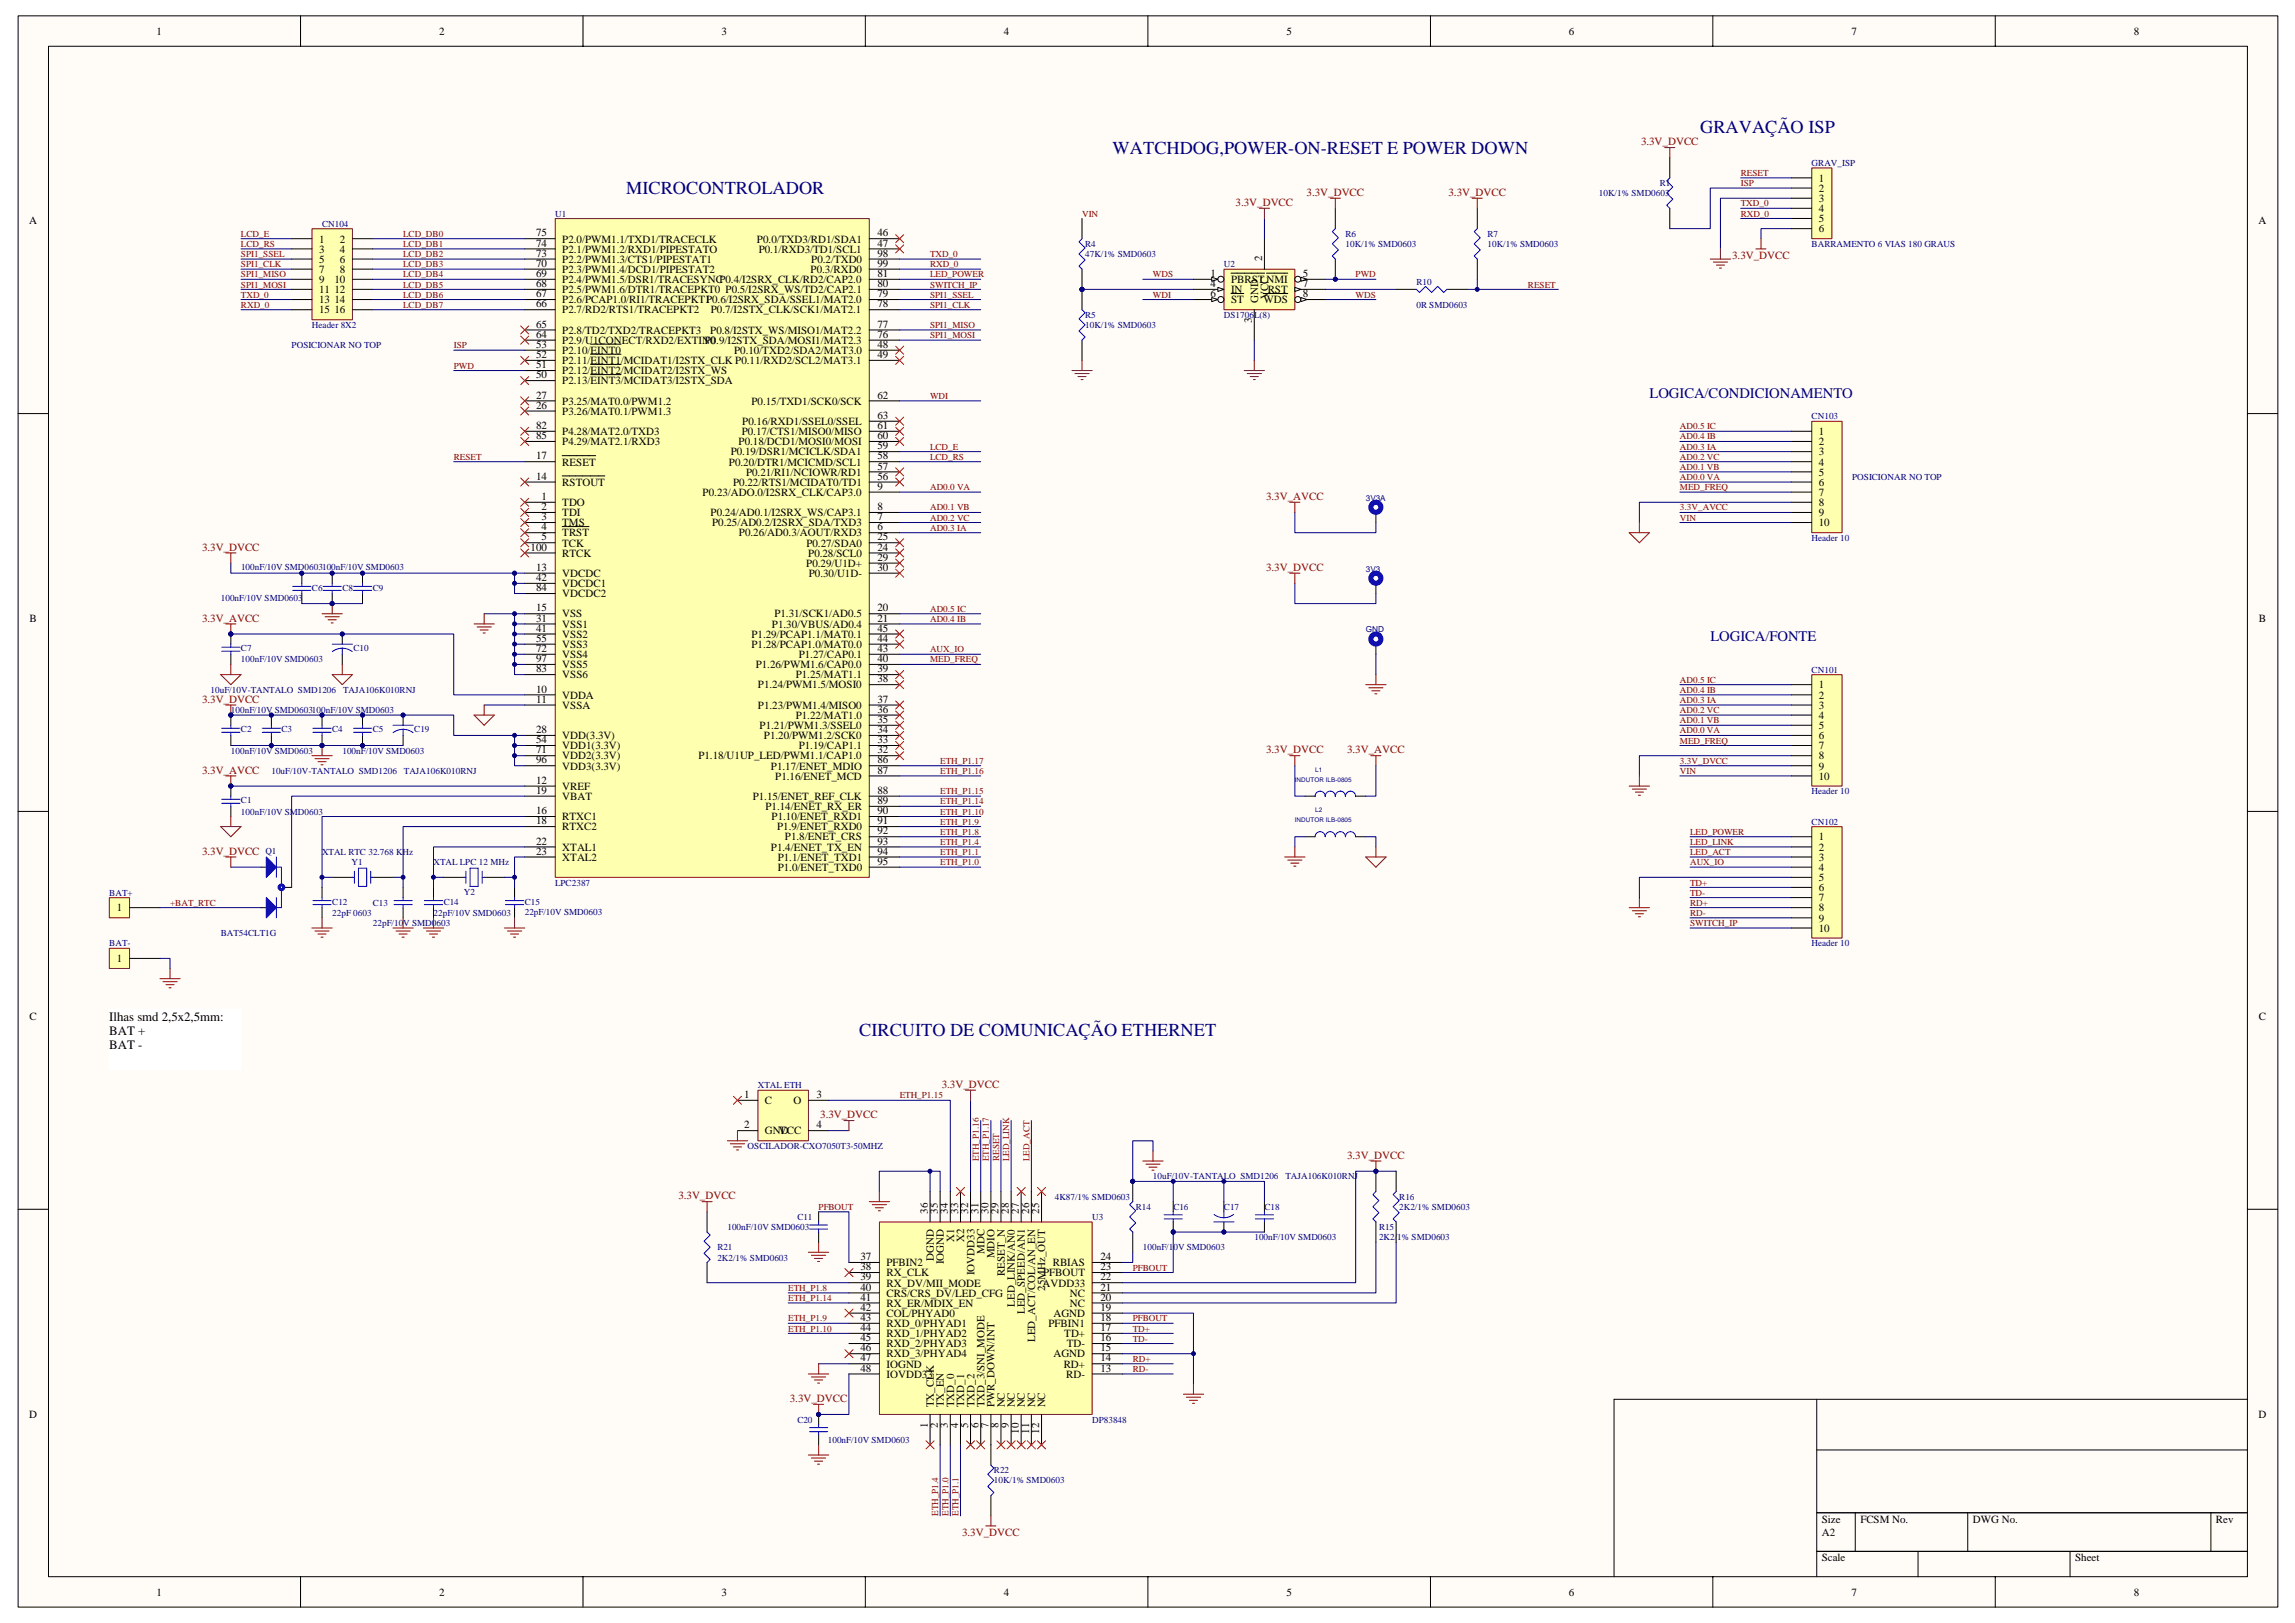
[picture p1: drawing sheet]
<svg xmlns="http://www.w3.org/2000/svg" width="420mm" height="297mm" viewBox="0 0 420 297" stroke-linecap="round" stroke-linejoin="round" font-family="sans-serif">
<defs><g id="words">
<g font-size="3.3" fill="#000080">
<text x="203.7" y="28.1">WATCHDOG,POWER-ON-RESET E POWER DOWN</text>
<text x="311.3" y="24.4">GRAVAÇÃO ISP</text>
<text x="114.6" y="35.6">MICROCONTROLADOR</text>
<text x="157.3" y="189.5">CIRCUITO DE COMUNICAÇÃO ETHERNET</text>
</g>
<g font-size="2.7" fill="#000080">
<text x="302" y="72.8">LOGICA/CONDICIONAMENTO</text>
<text x="313.1" y="117.3">LOGICA/FONTE</text>
</g>
<g font-size="2.3">
<text x="20" y="186.8">Ilhas smd 2,5x2,5mm:</text>
<text x="20" y="189.4">BAT +</text>
<text x="20" y="192">BAT -</text>
</g>
<g font-size="2">
<text x="28.7" y="6.3">1</text>
<text x="80.4" y="6.3">2</text>
<text x="132.1" y="6.3">3</text>
<text x="183.8" y="6.3">4</text>
<text x="235.5" y="6.3">5</text>
<text x="287.2" y="6.3">6</text>
<text x="338.9" y="6.3">7</text>
<text x="390.7" y="6.3">8</text>
<text x="333" y="33.3">1</text>
<text x="333" y="35.1">2</text>
<text x="5.4" y="41.1">A</text>
<text x="333" y="37">3</text>
<text x="333" y="38.8">4</text>
<text x="333" y="40.7">5</text>
<text x="413.5" y="41.1">A</text>
<text x="58.4" y="44.4">1</text>
<text x="58.4" y="46.2">3</text>
<text x="62.2" y="44.4">2</text>
<text x="62.2" y="46.2">4</text>
<text x="98.1" y="43.3">75</text>
<text x="98.1" y="45.1">74</text>
<text x="98.1" y="47">73</text>
<text x="102.9" y="44.4">P2.0/PWM1.1/TXD1/TRACECLK</text>
<text x="102.9" y="46.2">P2.1/PWM1.2/RXD1/PIPESTATO</text>
<text x="138.6" y="44.4">P0.0/TXD3/RD1/SDA1</text>
<text x="138.9" y="46.2">P0.1/RXD3/TD1/SCL1</text>
<text x="160.6" y="43.3">46</text>
<text x="160.6" y="47">98</text>
<text x="160.6" y="45.1">47</text>
<text x="231.1" y="47.8" transform="rotate(-90 231.1 47.8)">2</text>
<text x="333" y="42.5">6</text>
<text x="58.4" y="48.1">5</text>
<text x="58.4" y="50">7</text>
<text x="58.4" y="51.8">9</text>
<text x="58.4" y="53.7">11</text>
<text x="61.2" y="51.8">10</text>
<text x="61.2" y="53.7">12</text>
<text x="62.2" y="48.1">6</text>
<text x="62.2" y="50">8</text>
<text x="98.1" y="48.8">70</text>
<text x="98.1" y="50.7">69</text>
<text x="98.1" y="52.5">68</text>
<text x="102.9" y="48.1">P2.2/PWM1.3/CTS1/PIPESTAT1</text>
<text x="102.9" y="50">P2.3/PWM1.4/DCD1/PIPESTAT2</text>
<text x="102.9" y="51.8">P2.4/PWM1.5/DSR1/TRACESYNCP0.4/I2SRX_CLK/RD2/CAP2.0</text>
<text x="102.9" y="53.7">P2.5/PWM1.6/DTR1/TRACEPKT0 P0.5/I2SRX_WS/TD2/CAP2.1</text>
<text x="148.4" y="50">P0.3/RXD0</text>
<text x="148.5" y="48.1">P0.2/TXD0</text>
<text x="160.6" y="50.7">81</text>
<text x="160.6" y="48.8">99</text>
<text x="160.6" y="52.5">80</text>
<text x="221.6" y="50.7">1</text>
<text x="221.6" y="52.5">4</text>
<text x="225.4" y="51.8">PBRSTNMI</text>
<text x="225.4" y="53.7">IN</text>
<text x="232.1" y="53.7">RST</text>
<text x="238.5" y="52.5">7</text>
<text x="238.5" y="50.7">5</text>
<text x="58.4" y="55.5">13</text>
<text x="58.4" y="57.4">15</text>
<text x="61.2" y="55.5">14</text>
<text x="61.2" y="57.4">16</text>
<text x="98.1" y="54.4">67</text>
<text x="98.1" y="56.3">66</text>
<text x="98.1" y="60">65</text>
<text x="102.9" y="55.5">P2.6/PCAP1.0/RI1/TRACEPKT1P0.6/I2SRX_SDA/SSEL1/MAT2.0</text>
<text x="102.9" y="57.4">P2.7/RD2/RTS1/TRACEPKT2</text>
<text x="130.1" y="57.4">P0.7/I2STX_CLK/SCK1/MAT2.1</text>
<text x="160.6" y="54.4">79</text>
<text x="160.6" y="60">77</text>
<text x="160.6" y="56.3">78</text>
<text x="221.6" y="54.4">6</text>
<text x="225.4" y="55.5">ST</text>
<text x="229.2" y="59.2" transform="rotate(-90 229.2 59.2)">3</text>
<text x="230.3" y="55.4" transform="rotate(-90 230.3 55.4)">GND</text>
<text x="231.3" y="55.5">WDS</text>
<text x="232.2" y="54.7" transform="rotate(-90 232.2 54.7)">VCC</text>
<text x="238.5" y="54.4">8</text>
<text x="98.1" y="61.8">64</text>
<text x="98.1" y="63.7">53</text>
<text x="98.1" y="65.5">52</text>
<text x="102.9" y="61.1">P2.8/TD2/TXD2/TRACEPKT3</text>
<text x="102.9" y="62.9">P2.9/U1CONECT/RXD2/EXTIN0</text>
<text x="102.9" y="64.8">P2.10/EINT0</text>
<text x="129" y="62.9">P0.9/I2STX_SDA/MOSI1/MAT2.3</text>
<text x="130" y="61.1">P0.8/I2STX_WS/MISO1/MAT2.2</text>
<text x="134.4" y="64.8">P0.10/TXD2/SDA2/MAT3.0</text>
<text x="160.6" y="61.8">76</text>
<text x="160.6" y="65.5">49</text>
<text x="160.6" y="63.7">48</text>
<text x="98.1" y="67.4">51</text>
<text x="98.1" y="69.2">50</text>
<text x="102.9" y="66.6">P2.11/EINT1/MCIDAT1/I2STX_CLK P0.11/RXD2/SCL2/MAT3.1</text>
<text x="102.9" y="68.5">P2.12/EINT2/MCIDAT2/I2STX_WS</text>
<text x="102.9" y="70.4">P2.13/EINT3/MCIDAT3/I2STX_SDA</text>
<text x="98.1" y="72.9">27</text>
<text x="98.1" y="74.8">26</text>
<text x="102.9" y="74.1">P3.25/MAT0.0/PWM1.2</text>
<text x="102.9" y="75.9">P3.26/MAT0.1/PWM1.3</text>
<text x="135.9" y="77.8">P0.16/RXD1/SSEL0/SSEL</text>
<text x="137.6" y="74.1">P0.15/TXD1/SCK0/SCK</text>
<text x="160.6" y="76.7">63</text>
<text x="160.6" y="72.9">62</text>
<text x="98.1" y="78.5">82</text>
<text x="98.1" y="80.4">85</text>
<text x="102.9" y="79.6">P4.28/MAT2.0/TXD3</text>
<text x="102.9" y="81.5">P4.29/MAT2.1/RXD3</text>
<text x="133.8" y="83.3">P0.19/DSR1/MCICLK/SDA1</text>
<text x="135.2" y="81.5">P0.18/DCD1/MOSI0/MOSI</text>
<text x="135.8" y="79.6">P0.17/CTS1/MISO0/MISO</text>
<text x="160.6" y="82.2">59</text>
<text x="160.6" y="78.5">61</text>
<text x="160.6" y="80.4">60</text>
<text x="333" y="79.6">1</text>
<text x="333" y="81.5">2</text>
<text x="333" y="83.3">3</text>
<text x="98.1" y="84.1">17</text>
<text x="98.1" y="87.8">14</text>
<text x="102.9" y="85.2">RESET</text>
<text x="102.9" y="88.9">RSTOUT</text>
<text x="133.4" y="85.2">P0.20/DTR1/MCICMD/SCL1</text>
<text x="134.2" y="88.9">P0.22/RTS1/MCIDAT0/TD1</text>
<text x="136.6" y="87">P0.21/RI1/NCIOWR/RD1</text>
<text x="160.6" y="84.1">58</text>
<text x="160.6" y="89.6">9</text>
<text x="160.6" y="85.9">57</text>
<text x="160.6" y="87.8">56</text>
<text x="333" y="85.2">4</text>
<text x="333" y="87">5</text>
<text x="333" y="88.9">6</text>
<text x="99.2" y="91.5">1</text>
<text x="99.2" y="93.3">2</text>
<text x="99.2" y="95.2">3</text>
<text x="102.9" y="92.6">TDO</text>
<text x="102.9" y="94.5">TDI</text>
<text x="128.6" y="90.8">P0.23/ADO.0/I2SRX_CLK/CAP3.0</text>
<text x="130.1" y="94.5">P0.24/AD0.1/I2SRX_WS/CAP3.1</text>
<text x="160.6" y="93.3">8</text>
<text x="160.6" y="95.2">7</text>
<text x="333" y="90.8">7</text>
<text x="333" y="92.6">8</text>
<text x="333" y="94.5">9</text>
<text x="97.1" y="100.8">100</text>
<text x="99.2" y="97.1">4</text>
<text x="99.2" y="98.9">5</text>
<text x="102.9" y="96.3">TMS</text>
<text x="102.9" y="98.2">TRST</text>
<text x="102.9" y="100">TCK</text>
<text x="102.9" y="101.9">RTCK</text>
<text x="130.4" y="96.3">P0.25/AD0.2/I2SRX_SDA/TXD3</text>
<text x="135.3" y="98.2">P0.26/AD0.3/AOUT/RXD3</text>
<text x="147.6" y="100">P0.27/SDA0</text>
<text x="148" y="101.9">P0.28/SCL0</text>
<text x="160.6" y="97.1">6</text>
<text x="160.6" y="98.9">25</text>
<text x="160.6" y="100.8">24</text>
<text x="333" y="96.3">10</text>
<text x="98.1" y="104.5">13</text>
<text x="98.1" y="106.3">42</text>
<text x="102.9" y="105.6">VDCDC</text>
<text x="102.9" y="107.5">VDCDC1</text>
<text x="147.6" y="103.7">P0.29/U1D+</text>
<text x="148.1" y="105.6">P0.30/U1D-</text>
<text x="160.6" y="104.5">30</text>
<text x="160.6" y="102.6">29</text>
<text x="5.4" y="113.9">B</text>
<text x="98.1" y="111.9">15</text>
<text x="98.1" y="113.7">31</text>
<text x="98.1" y="108.2">84</text>
<text x="102.9" y="113">VSS</text>
<text x="102.9" y="109.3">VDCDC2</text>
<text x="141.8" y="113">P1.31/SCK1/AD0.5</text>
<text x="160.6" y="113.7">21</text>
<text x="160.6" y="111.9">20</text>
<text x="413.6" y="113.9">B</text>
<text x="98.1" y="115.6">41</text>
<text x="98.1" y="117.5">55</text>
<text x="98.1" y="119.3">72</text>
<text x="102.9" y="114.9">VSS1</text>
<text x="102.9" y="116.7">VSS2</text>
<text x="102.9" y="118.6">VSS3</text>
<text x="137.6" y="116.7">P1.29/PCAP1.1/MAT0.1</text>
<text x="137.6" y="118.6">P1.28/PCAP1.0/MAT0.0</text>
<text x="141.3" y="114.9">P1.30/VBUS/AD0.4</text>
<text x="160.6" y="115.6">45</text>
<text x="160.6" y="117.5">44</text>
<text x="160.6" y="119.3">43</text>
<text x="98.1" y="121.2">97</text>
<text x="98.1" y="123">83</text>
<text x="102.9" y="122.3">VSS5</text>
<text x="102.9" y="120.4">VSS4</text>
<text x="102.9" y="124.1">VSS6</text>
<text x="138.4" y="122.3">P1.26/PWM1.6/CAP0.0</text>
<text x="145.7" y="124.1">P1.25/MAT1.1</text>
<text x="146.2" y="120.4">P1.27/CAP0.1</text>
<text x="160.6" y="121.2">40</text>
<text x="160.6" y="124.9">38</text>
<text x="160.6" y="123">39</text>
<text x="98.1" y="126.7">10</text>
<text x="98.1" y="128.6">11</text>
<text x="102.9" y="127.9">VDDA</text>
<text x="102.9" y="129.7">VSSA</text>
<text x="138.8" y="126">P1.24/PWM1.5/MOSI0</text>
<text x="138.8" y="129.7">P1.23/PWM1.4/MISO0</text>
<text x="145.7" y="131.6">P1.22/MAT1.0</text>
<text x="160.6" y="128.6">37</text>
<text x="160.6" y="130.5">36</text>
<text x="333" y="126">1</text>
<text x="333" y="127.9">2</text>
<text x="333" y="129.7">3</text>
<text x="333" y="131.6">4</text>
<text x="98.1" y="134.2">28</text>
<text x="98.1" y="136">54</text>
<text x="98.1" y="137.9">71</text>
<text x="102.9" y="135.3">VDD(3.3V)</text>
<text x="102.9" y="137.1">VDD1(3.3V)</text>
<text x="139.1" y="133.4">P1.21/PWM1.3/SSEL0</text>
<text x="139.9" y="135.3">P1.20/PWM1.2/SCK0</text>
<text x="146.2" y="137.1">P1.19/CAP1.1</text>
<text x="160.6" y="132.3">35</text>
<text x="160.6" y="137.9">32</text>
<text x="160.6" y="134.2">34</text>
<text x="160.6" y="136">33</text>
<text x="333" y="133.4">5</text>
<text x="333" y="135.3">6</text>
<text x="333" y="137.1">7</text>
<text x="98.1" y="143.4">12</text>
<text x="98.1" y="139.7">96</text>
<text x="102.9" y="139">VDD2(3.3V)</text>
<text x="102.9" y="140.8">VDD3(3.3V)</text>
<text x="127.9" y="139">P1.18/U1UP_LED/PWM1.1/CAP1.0</text>
<text x="141.1" y="140.8">P1.17/ENET_MDIO</text>
<text x="141.9" y="142.7">P1.16/ENET_MCD</text>
<text x="160.6" y="141.6">87</text>
<text x="160.6" y="139.7">86</text>
<text x="333" y="139">8</text>
<text x="333" y="140.8">9</text>
<text x="333" y="142.7">10</text>
<text x="98.1" y="149">16</text>
<text x="98.1" y="145.3">19</text>
<text x="102.9" y="146.4">VBAT</text>
<text x="102.9" y="144.5">VREF</text>
<text x="137.8" y="146.4">P1.15/ENET_REF_CLK</text>
<text x="140.2" y="148.3">P1.14/ENET_RX_ER</text>
<text x="160.6" y="147.2">89</text>
<text x="160.6" y="145.3">88</text>
<text x="160.6" y="149">90</text>
<text x="98.1" y="150.9">18</text>
<text x="98.1" y="154.6">22</text>
<text x="102.9" y="150.1">RTXC1</text>
<text x="102.9" y="152">RTXC2</text>
<text x="102.9" y="155.7">XTAL1</text>
<text x="141.1" y="155.7">P1.4/ENET_TX_EN</text>
<text x="141.3" y="150.1">P1.10/ENET_RXD1</text>
<text x="142.3" y="152">P1.9/ENET_RXD0</text>
<text x="143.7" y="153.8">P1.8/ENET_CRS</text>
<text x="160.6" y="150.9">91</text>
<text x="160.6" y="154.6">93</text>
<text x="160.6" y="152.7">92</text>
<text x="333" y="153.8">1</text>
<text x="333" y="155.7">2</text>
<text x="98.1" y="156.4">23</text>
<text x="102.9" y="157.5">XTAL2</text>
<text x="142.4" y="159.4">P1.0/ENET_TXD0</text>
<text x="142.4" y="157.5">P1.1/ENET_TXD1</text>
<text x="160.6" y="158.3">95</text>
<text x="160.6" y="156.4">94</text>
<text x="333" y="157.5">3</text>
<text x="333" y="159.4">4</text>
<text x="333" y="161.2">5</text>
<text x="21.4" y="166.8">1</text>
<text x="333" y="163.1">6</text>
<text x="333" y="165">7</text>
<text x="333" y="166.8">8</text>
<text x="333" y="168.7">9</text>
<text x="333" y="170.5">10</text>
<text x="21.4" y="176.1">1</text>
<text x="5.4" y="186.7">C</text>
<text x="413.6" y="186.7">C</text>
<text x="136.3" y="201">1</text>
<text x="140" y="202.1">C</text>
<text x="145.3" y="202.1">O</text>
<text x="149.5" y="201">3</text>
<text x="136.3" y="206.5">2</text>
<text x="140" y="207.6">GND</text>
<text x="142.6" y="207.6">VCC</text>
<text x="149.5" y="206.5">4</text>
<text x="169.9" y="222.2" transform="rotate(-90 169.9 222.2)">36</text>
<text x="171.7" y="222.2" transform="rotate(-90 171.7 222.2)">35</text>
<text x="173.6" y="222.2" transform="rotate(-90 173.6 222.2)">34</text>
<text x="174.7" y="227.4" transform="rotate(-90 174.7 227.4)">X1</text>
<text x="175.4" y="222.2" transform="rotate(-90 175.4 222.2)">33</text>
<text x="176.5" y="227.4" transform="rotate(-90 176.5 227.4)">X2</text>
<text x="177.3" y="222.2" transform="rotate(-90 177.3 222.2)">32</text>
<text x="179.1" y="222.2" transform="rotate(-90 179.1 222.2)">31</text>
<text x="181" y="222.2" transform="rotate(-90 181 222.2)">30</text>
<text x="182.8" y="222.2" transform="rotate(-90 182.8 222.2)">29</text>
<text x="184.7" y="222.2" transform="rotate(-90 184.7 222.2)">28</text>
<text x="186.5" y="222.2" transform="rotate(-90 186.5 222.2)">27</text>
<text x="188.4" y="222.2" transform="rotate(-90 188.4 222.2)">26</text>
<text x="190.3" y="222.2" transform="rotate(-90 190.3 222.2)">25</text>
<text x="157.5" y="230.6">37</text>
<text x="157.5" y="232.5">38</text>
<text x="162.3" y="231.7">PFBIN2</text>
<text x="162.3" y="233.6">RX_CLK</text>
<text x="171" y="230.7" transform="rotate(-90 171 230.7)">DGND</text>
<text x="172.8" y="231.4" transform="rotate(-90 172.8 231.4)">IOGND</text>
<text x="178.4" y="233.4" transform="rotate(-90 178.4 233.4)">IOVDD33</text>
<text x="180.2" y="229.5" transform="rotate(-90 180.2 229.5)">MDC</text>
<text x="182.1" y="230.3" transform="rotate(-90 182.1 230.3)">MDIO</text>
<text x="183.9" y="233.5" transform="rotate(-90 183.9 233.5)">RESET_N</text>
<text x="191" y="233.6">PFBOUT</text>
<text x="192.7" y="231.7">RBIAS</text>
<text x="201.5" y="232.5">23</text>
<text x="201.5" y="230.6">24</text>
<text x="157.5" y="234.3">39</text>
<text x="157.5" y="236.2">40</text>
<text x="157.5" y="238">41</text>
<text x="157.5" y="239.9">42</text>
<text x="162.3" y="235.5">RX_DV/MII_MODE</text>
<text x="162.3" y="237.3">CRS/CRS_DV/LED_CFG</text>
<text x="162.3" y="239.2">RX_ER/MDIX_EN</text>
<text x="185.8" y="239.1" transform="rotate(-90 185.8 239.1)">LED_LINK/AN0</text>
<text x="190.8" y="235.5">AVDD33</text>
<text x="191.4" y="236.2" transform="rotate(-90 191.4 236.2)">25MHz_OUT</text>
<text x="195.9" y="239.2">NC</text>
<text x="195.9" y="237.3">NC</text>
<text x="201.5" y="238">20</text>
<text x="201.5" y="236.2">21</text>
<text x="201.5" y="239.9">19</text>
<text x="201.5" y="234.3">22</text>
<text x="157.5" y="241.8">43</text>
<text x="157.5" y="243.6">44</text>
<text x="157.5" y="245.5">45</text>
<text x="162.3" y="241">COL/PHYAD0</text>
<text x="162.3" y="242.9">RXD_0/PHYAD1</text>
<text x="162.3" y="244.7">RXD_1/PHYAD2</text>
<text x="187.7" y="240.5" transform="rotate(-90 187.7 240.5)">LED_SPEED/AN1</text>
<text x="189.5" y="245.6" transform="rotate(-90 189.5 245.6)">LED_ACT/COL/AN_EN</text>
<text x="191.9" y="242.9">PFBIN1</text>
<text x="192.9" y="241">AGND</text>
<text x="194.8" y="244.7">TD+</text>
<text x="201.5" y="241.8">18</text>
<text x="201.5" y="245.5">16</text>
<text x="201.5" y="243.6">17</text>
<text x="157.5" y="247.3">46</text>
<text x="157.5" y="249.2">47</text>
<text x="157.5" y="251">48</text>
<text x="162.3" y="246.6">RXD_2/PHYAD3</text>
<text x="162.3" y="248.4">RXD_3/PHYAD4</text>
<text x="162.3" y="250.3">IOGND</text>
<text x="192.9" y="248.4">AGND</text>
<text x="194.7" y="250.3">RD+</text>
<text x="195.3" y="246.6">TD-</text>
<text x="201.5" y="251">13</text>
<text x="201.5" y="249.2">14</text>
<text x="201.5" y="247.3">15</text>
<text x="162.3" y="252.1">IOVDD33</text>
<text x="171" y="257.6" transform="rotate(-90 171 257.6)">TX_CLK</text>
<text x="172.8" y="257.6" transform="rotate(-90 172.8 257.6)">TX_EN</text>
<text x="174.7" y="257.6" transform="rotate(-90 174.7 257.6)">TXD_0</text>
<text x="176.5" y="257.6" transform="rotate(-90 176.5 257.6)">TXD_1</text>
<text x="178.4" y="257.6" transform="rotate(-90 178.4 257.6)">TXD_2</text>
<text x="180.2" y="257.6" transform="rotate(-90 180.2 257.6)">TXD_3/SNI_MODE</text>
<text x="182.1" y="257.6" transform="rotate(-90 182.1 257.6)">PWR_DOWN/INT</text>
<text x="183.9" y="257.6" transform="rotate(-90 183.9 257.6)">NC</text>
<text x="185.8" y="257.6" transform="rotate(-90 185.8 257.6)">NC</text>
<text x="187.7" y="257.6" transform="rotate(-90 187.7 257.6)">NC</text>
<text x="189.5" y="257.6" transform="rotate(-90 189.5 257.6)">NC</text>
<text x="191.4" y="257.6" transform="rotate(-90 191.4 257.6)">NC</text>
<text x="195.2" y="252.1">RD-</text>
<text x="5.4" y="259.5">D</text>
<text x="169.9" y="261.4" transform="rotate(-90 169.9 261.4)">1</text>
<text x="171.7" y="261.4" transform="rotate(-90 171.7 261.4)">2</text>
<text x="173.6" y="261.4" transform="rotate(-90 173.6 261.4)">3</text>
<text x="175.4" y="261.4" transform="rotate(-90 175.4 261.4)">4</text>
<text x="177.3" y="261.4" transform="rotate(-90 177.3 261.4)">5</text>
<text x="179.1" y="261.4" transform="rotate(-90 179.1 261.4)">6</text>
<text x="181" y="261.4" transform="rotate(-90 181 261.4)">7</text>
<text x="182.8" y="261.4" transform="rotate(-90 182.8 261.4)">8</text>
<text x="184.7" y="261.4" transform="rotate(-90 184.7 261.4)">9</text>
<text x="186.5" y="262.4" transform="rotate(-90 186.5 262.4)">10</text>
<text x="188.4" y="262.4" transform="rotate(-90 188.4 262.4)">11</text>
<text x="190.3" y="262.4" transform="rotate(-90 190.3 262.4)">12</text>
<text x="413.5" y="259.5">D</text>
<text x="333.5" y="278.7">Size</text>
<text x="333.5" y="281.1">A2</text>
<text x="340.6" y="278.7">FCSM No.</text>
<text x="361.2" y="278.7">DWG No.</text>
<text x="405.7" y="278.7">Rev</text>
<text x="333.5" y="285.7">Scale</text>
<text x="379.9" y="285.7">Sheet</text>
<text x="28.7" y="292">1</text>
<text x="80.4" y="292">2</text>
<text x="132.1" y="292">3</text>
<text x="183.8" y="292">4</text>
<text x="235.5" y="292">5</text>
<text x="287.2" y="292">6</text>
<text x="338.9" y="292">7</text>
<text x="390.7" y="292">8</text>
</g>
<g font-size="2" fill="#800000">
<text x="300.4" y="26.6">3.3V_DVCC</text>
<text x="239.2" y="35.9">3.3V_DVCC</text>
<text x="265.2" y="35.9">3.3V_DVCC</text>
<text x="226.2" y="37.7">3.3V_DVCC</text>
<text x="317.1" y="47.3">3.3V_DVCC</text>
<text x="231.8" y="91.5">3.3V_AVCC</text>
<text x="37" y="100.8">3.3V_DVCC</text>
<text x="231.8" y="104.5">3.3V_DVCC</text>
<text x="37" y="113.7">3.3V_AVCC</text>
<text x="37" y="128.6">3.3V_DVCC</text>
<text x="231.8" y="137.9">3.3V_DVCC</text>
<text x="246.6" y="137.9">3.3V_AVCC</text>
<text x="37" y="141.6">3.3V_AVCC</text>
<text x="37" y="156.4">3.3V_DVCC</text>
<text x="172.4" y="199.1">3.3V_DVCC</text>
<text x="150.2" y="204.7">3.3V_DVCC</text>
<text x="246.6" y="212.1">3.3V_DVCC</text>
<text x="124.2" y="219.5">3.3V_DVCC</text>
<text x="144.6" y="256.6">3.3V_DVCC</text>
<text x="176.1" y="281.1">3.3V_DVCC</text>
</g>
<g font-size="1.7" fill="#000080">
<text x="292.7" y="35.9">10K/1% SMD0603</text>
<text x="303.9" y="34.1">R1</text>
<text x="331.7" y="30.4">GRAV_ISP</text>
<text x="59" y="41.5">CN104</text>
<text x="101.6" y="39.6">U1</text>
<text x="198.7" y="45.2">R4</text>
<text x="198.7" y="47.1">47K/1% SMD0603</text>
<text x="246.3" y="43.3">R6</text>
<text x="246.3" y="45.2">10K/1% SMD0603</text>
<text x="272.3" y="43.3">R7</text>
<text x="272.3" y="45.2">10K/1% SMD0603</text>
<text x="331.7" y="45.2">BARRAMENTO 6 VIAS 180 GRAUS</text>
<text x="224.1" y="48.9">U2</text>
<text x="259.3" y="52.1">R10</text>
<text x="198.7" y="58.2">R5</text>
<text x="224.1" y="58.2">DS1706L(8)</text>
<text x="259.3" y="56.3">0R SMD0603</text>
<text x="53.4" y="63.8">POSICIONAR NO TOP</text>
<text x="57.1" y="60">Header 8X2</text>
<text x="198.7" y="60">10K/1% SMD0603</text>
<text x="331.7" y="76.7">CN103</text>
<text x="339.1" y="87.9">POSICIONAR NO TOP</text>
<text x="331.7" y="99">Header 10</text>
<text x="44.1" y="104.4">100nF/10V SMD0603100nF/10V SMD0603</text>
<text x="40.4" y="109.9">100nF/10V SMD0603</text>
<text x="57.1" y="108.1">C6</text>
<text x="62.7" y="108.1">C8</text>
<text x="68.3" y="108.1">C9</text>
<text x="44.1" y="119.2">C7</text>
<text x="64.7" y="119.2">C10</text>
<text x="44.1" y="121.2">100nF/10V SMD0603</text>
<text x="331.7" y="123.1">CN101</text>
<text x="38.6" y="126.8">10uF/10V-TANTALO SMD1206</text>
<text x="42.3" y="130.5">100nF/10V SMD0603100nF/10V SMD0603</text>
<text x="62.8" y="126.8">TAJA106K010RNJ</text>
<text x="42.3" y="137.9">100nF/10V SMD0603</text>
<text x="44.1" y="134">C2</text>
<text x="51.6" y="134">C3</text>
<text x="60.8" y="134">C4</text>
<text x="62.7" y="137.9">100nF/10V SMD0603</text>
<text x="68.3" y="134">C5</text>
<text x="75.9" y="134">C19</text>
<text x="49.7" y="141.6">10uF/10V-TANTALO SMD1206</text>
<text x="74" y="141.6">TAJA106K010RNJ</text>
<text x="44.1" y="147">C1</text>
<text x="44.1" y="149.1">100nF/10V SMD0603</text>
<text x="331.7" y="145.4">Header 10</text>
<text x="331.7" y="150.9">CN102</text>
<text x="48.6" y="156.3">Q1</text>
<text x="59" y="156.5">XTAL RTC 32.768 KHz</text>
<text x="64.4" y="158.3">Y1</text>
<text x="79.4" y="158.3">XTAL LPC 12 MHz</text>
<text x="20" y="163.9">BAT+</text>
<text x="60.8" y="165.6">C12</text>
<text x="60.8" y="167.6">22pF 0603</text>
<text x="68.3" y="165.8">C13</text>
<text x="79.4" y="167.6">22pF/10V SMD0603</text>
<text x="81.2" y="165.6">C14</text>
<text x="84.9" y="163.7">Y2</text>
<text x="96.1" y="165.6">C15</text>
<text x="96.1" y="167.4">22pF/10V SMD0603</text>
<text x="101.6" y="162.1">LPC2387</text>
<text x="20" y="173.2">BAT-</text>
<text x="40.4" y="171.3">BAT54CLT1G</text>
<text x="68.3" y="169.5">22pF/10V SMD0603</text>
<text x="331.7" y="173.2">Header 10</text>
<text x="138.7" y="199.2">XTAL ETH</text>
<text x="136.9" y="210.3">OSCILADOR-CXO7050T3-50MHZ</text>
<text x="211.1" y="215.9">10uF/10V-TANTALO SMD1206</text>
<text x="235.3" y="215.9">TAJA106K010RNJ</text>
<text x="193.1" y="219.6">4K87/1% SMD0603</text>
<text x="207.9" y="221.4">R14</text>
<text x="214.8" y="221.4">C16</text>
<text x="224.1" y="221.4">C17</text>
<text x="231.5" y="221.4">C18</text>
<text x="256.2" y="219.6">R16</text>
<text x="256.2" y="221.4">2K2/1% SMD0603</text>
<text x="133.2" y="225.1">100nF/10V SMD0603</text>
<text x="146" y="223.3">C11</text>
<text x="200" y="223.3">U3</text>
<text x="229.6" y="227">100nF/10V SMD0603</text>
<text x="252.5" y="225.1">R15</text>
<text x="252.5" y="227">2K2/1% SMD0603</text>
<text x="131.3" y="228.9">R21</text>
<text x="131.3" y="230.7">2K2/1% SMD0603</text>
<text x="209.2" y="228.9">100nF/10V SMD0603</text>
<text x="146" y="260.4">C20</text>
<text x="200" y="260.4">DP83848</text>
<text x="151.5" y="264.1">100nF/10V SMD0603</text>
<text x="182" y="269.7">R22</text>
<text x="182" y="271.5">10K/1% SMD0603</text>
</g>
<g font-size="1.7" fill="#800000">
<text x="318.7" y="32.2">RESET</text>
<text x="318.7" y="34.1">ISP</text>
<text x="198.1" y="39.6">VIN</text>
<text x="318.7" y="39.6">RXD_0</text>
<text x="318.7" y="37.8">TXD_0</text>
<text x="44.1" y="43.3">LCD_E</text>
<text x="44.1" y="45.2">LCD_RS</text>
<text x="44.1" y="47.1">SPI1_SSEL</text>
<text x="73.8" y="43.3">LCD_DB0</text>
<text x="73.8" y="45.2">LCD_DB1</text>
<text x="73.8" y="47.1">LCD_DB2</text>
<text x="170.3" y="47.1">TXD_0</text>
<text x="44.1" y="48.9">SPI1_CLK</text>
<text x="44.1" y="50.8">SPI1_MISO</text>
<text x="44.1" y="52.6">SPI1_MOSI</text>
<text x="73.8" y="48.9">LCD_DB3</text>
<text x="73.8" y="50.8">LCD_DB4</text>
<text x="73.8" y="52.6">LCD_DB5</text>
<text x="170.3" y="50.8">LED_POWER</text>
<text x="170.3" y="52.6">SWITCH_IP</text>
<text x="170.3" y="48.9">RXD_0</text>
<text x="211.1" y="50.8">WDS</text>
<text x="248.2" y="50.8">PWD</text>
<text x="279.7" y="52.6">RESET</text>
<text x="44.1" y="54.5">TXD_0</text>
<text x="44.1" y="56.3">RXD_0</text>
<text x="73.8" y="54.5">LCD_DB6</text>
<text x="73.8" y="56.3">LCD_DB7</text>
<text x="170.3" y="56.3">SPI1_CLK</text>
<text x="170.3" y="54.5">SPI1_SSEL</text>
<text x="211.1" y="54.5">WDI</text>
<text x="248.2" y="54.5">WDS</text>
<text x="83.1" y="63.8">ISP</text>
<text x="170.3" y="61.9">SPI1_MOSI</text>
<text x="170.3" y="60">SPI1_MISO</text>
<text x="83.1" y="67.5">PWD</text>
<text x="170.3" y="73">WDI</text>
<text x="170.3" y="82.3">LCD_E</text>
<text x="307.6" y="82.3">AD0.3 IA</text>
<text x="307.6" y="80.4">AD0.4 IB</text>
<text x="307.6" y="78.6">AD0.5 IC</text>
<text x="83.1" y="84.2">RESET</text>
<text x="170.3" y="84.2">LCD_RS</text>
<text x="170.3" y="89.7">AD0.0 VA</text>
<text x="307.6" y="86">AD0.1 VB</text>
<text x="307.6" y="84.2">AD0.2 VC</text>
<text x="307.6" y="87.9">AD0.0 VA</text>
<text x="307.6" y="89.7">MED_FREQ</text>
<text x="170.3" y="93.4">AD0.1 VB</text>
<text x="170.3" y="95.3">AD0.2 VC</text>
<text x="307.6" y="93.4">3.3V_AVCC</text>
<text x="307.6" y="95.3">VIN</text>
<text x="170.3" y="97.1">AD0.3 IA</text>
<text x="170.3" y="113.8">AD0.4 IB</text>
<text x="170.3" y="112">AD0.5 IC</text>
<text x="170.3" y="119.4">AUX_IO</text>
<text x="170.3" y="121.2">MED_FREQ</text>
<text x="307.6" y="125">AD0.5 IC</text>
<text x="307.6" y="130.5">AD0.2 VC</text>
<text x="307.6" y="128.7">AD0.3 IA</text>
<text x="307.6" y="126.8">AD0.4 IB</text>
<text x="307.6" y="136.1">MED_FREQ</text>
<text x="307.6" y="132.4">AD0.1 VB</text>
<text x="307.6" y="134.2">AD0.0 VA</text>
<text x="172.1" y="139.8">ETH_P1.17</text>
<text x="172.1" y="141.6">ETH_P1.16</text>
<text x="307.6" y="139.8">3.3V_DVCC</text>
<text x="307.6" y="141.6">VIN</text>
<text x="172.1" y="145.4">ETH_P1.15</text>
<text x="172.1" y="147.2">ETH_P1.14</text>
<text x="172.1" y="149.1">ETH_P1.10</text>
<text x="172.1" y="150.9">ETH_P1.9</text>
<text x="172.1" y="152.8">ETH_P1.8</text>
<text x="172.1" y="154.6">ETH_P1.4</text>
<text x="309.4" y="152.8">LED_POWER</text>
<text x="309.4" y="154.6">LED_LINK</text>
<text x="172.1" y="156.5">ETH_P1.1</text>
<text x="172.1" y="158.3">ETH_P1.0</text>
<text x="309.4" y="156.5">LED_ACT</text>
<text x="309.4" y="158.3">AUX_IO</text>
<text x="31.1" y="165.8">+BAT_RTC</text>
<text x="309.4" y="167.6">RD-</text>
<text x="309.4" y="165.8">RD+</text>
<text x="309.4" y="163.9">TD-</text>
<text x="309.4" y="162.1">TD+</text>
<text x="309.4" y="169.5">SWITCH_IP</text>
<text x="164.7" y="201">ETH_P1.15</text>
<text x="179.2" y="212.5" transform="rotate(-90 179.2 212.5)">ETH_P1.16</text>
<text x="181" y="212.5" transform="rotate(-90 181 212.5)">ETH_P1.17</text>
<text x="182.9" y="212.5" transform="rotate(-90 182.9 212.5)">RESET</text>
<text x="184.8" y="212.5" transform="rotate(-90 184.8 212.5)">LED_LINK</text>
<text x="188.5" y="212.5" transform="rotate(-90 188.5 212.5)">LED_ACT</text>
<text x="149.9" y="221.4">PFBOUT</text>
<text x="207.4" y="232.6">PFBOUT</text>
<text x="144.3" y="238.1">ETH_P1.14</text>
<text x="144.3" y="236.3">ETH_P1.8</text>
<text x="144.3" y="243.7">ETH_P1.10</text>
<text x="144.3" y="241.8">ETH_P1.9</text>
<text x="207.4" y="245.5">TD-</text>
<text x="207.4" y="243.7">TD+</text>
<text x="207.4" y="241.8">PFBOUT</text>
<text x="207.4" y="251.1">RD-</text>
<text x="207.4" y="249.3">RD+</text>
<text x="171.8" y="277.4" transform="rotate(-90 171.8 277.4)">ETH_P1.4</text>
<text x="173.6" y="277.4" transform="rotate(-90 173.6 277.4)">ETH_P1.0</text>
<text x="175.5" y="277.4" transform="rotate(-90 175.5 277.4)">ETH_P1.1</text>
</g>
<g font-size="1.5" fill="#000080">
<text x="250.1" y="91.6">3V3A</text>
<text x="250.1" y="104.6">3V3</text>
<text x="250.1" y="115.7">GND</text>
</g>
<g font-size="1.2" fill="#000080">
<text x="237.1" y="143.1">INDUTOR ILB-0805</text>
<text x="240.8" y="141.2">L1</text>
<text x="240.8" y="148.6">L2</text>
<text x="237.1" y="150.5">INDUTOR ILB-0805</text>
</g>
</g></defs>
<path d="M3.3 2.9h413.7v291.2h-413.7z" fill="#fffcf8"/>
<path d="M3.3 2.9h413.7v291.2h-413.7z" fill="none" stroke="#000" stroke-width=".18"/>
<path d="M8.9 8.5h402.5v280.1h-402.5z" fill="#fffcf8"/>
<g fill="none" stroke="#000" stroke-width=".18">
<path d="M8.9 8.5h402.5v280.1h-402.5zM55 2.9v5.5M106.7 2.9v5.5M158.4 2.9v5.5M210.2 2.9v5.5M261.9 2.9v5.5M313.6 2.9v5.5M365.3 2.9v5.5M3.3 75.7h5.6M411.4 75.7h5.6M3.3 148.5h5.6M411.4 148.5h5.6"/>
<path d="M3.3 221.3h5.6M411.4 221.3h5.6M332.6 256.1v32.5M411.4 256.1h-115.9v32.5M332.6 265.4h78.8M332.6 276.9h78.8M339.7 276.9v7M360.2 276.9v7M404.8 276.9v7M55 288.6v5.5M106.7 288.6v5.5M158.4 288.6v5.5"/>
<path d="M210.2 288.6v5.5M261.9 288.6v5.5M313.6 288.6v5.5M332.6 283.9h78.8M351.1 283.9v4.7M365.3 288.6v5.5M379 283.9v4.7"/>
</g>
<path d="M101.7 40h57.4v120.6h-57.4z" fill="#ffffb0"/>
<path d="M101.7 40h57.4v120.6h-57.4z" fill="none" stroke="#800000" stroke-width=".18"/>
<g fill="none" stroke="#000" stroke-width=".19">
<path d="M96.1 43.7h5.5M96.1 45.6h5.5M96.1 47.4h5.5M96.1 49.3h5.5M96.1 51.1h5.5M96.1 53h5.5M96.1 54.8h5.5M96.1 56.7h5.5M159.1 43.7h5.6M159.1 45.6h5.6M159.1 47.4h5.6M159.1 49.3h5.6"/>
<path d="M159.1 51.1h5.6M159.1 53h5.6M159.1 54.8h5.6M159.1 56.7h5.6M96.1 60.4h5.5M96.1 62.3h5.5M96.1 64.1h5.5M96.1 66h5.5M96.1 73.4h5.5M96.1 78.9h5.5M96.1 67.8h5.5M96.1 69.7h5.5"/>
<path d="M96.1 75.2h5.5M108.1 63h5.6M108.1 64.8h5.6M108.1 66.7h5.6M108.1 68.6h5.6M159.1 60.4h5.6M159.1 62.3h5.6M159.1 64.1h5.6M159.1 66h5.6M159.1 73.4h5.6M159.1 77.1h5.6M159.1 78.9h5.6"/>
<path d="M96.1 88.2h5.5M96.1 95.6h5.5M96.1 80.8h5.5M96.1 84.5h5.5M96.1 93.8h5.5M96.1 97.5h5.5M96.1 99.3h5.5M96.1 91.9h5.5M102.9 83.4h6.2M102.9 87.1h7.8M102.9 96.4h4.9M159.1 86.4h5.6"/>
<path d="M159.1 88.2h5.6M159.1 95.6h5.6M159.1 80.8h5.6M159.1 82.7h5.6M159.1 84.5h5.6M159.1 90.1h5.6M159.1 93.8h5.6M159.1 97.5h5.6M159.1 99.3h5.6M96.1 112.3h5.5M96.1 101.2h5.5M96.1 104.9h5.5"/>
<path d="M96.1 114.2h5.5M96.1 116h5.5M96.1 117.9h5.5M96.1 119.7h5.5M96.1 106.8h5.5M96.1 108.6h5.5M159.1 112.3h5.6M159.1 101.2h5.6M159.1 103.1h5.6M159.1 104.9h5.6M159.1 114.2h5.6M159.1 116h5.6"/>
<path d="M159.1 117.9h5.6M159.1 119.7h5.6M96.1 136.4h5.5M96.1 127.2h5.5M96.1 138.3h5.5M96.1 121.6h5.5M96.1 134.6h5.5M96.1 123.5h5.5M96.1 129h5.5M159.1 136.4h5.6M159.1 138.3h5.6M159.1 121.6h5.6"/>
<path d="M159.1 134.6h5.6M159.1 123.5h5.6M159.1 125.3h5.6M159.1 129h5.6M159.1 130.9h5.6M159.1 132.7h5.6M96.1 149.4h5.5M96.1 151.3h5.5M96.1 140.1h5.5M96.1 145.7h5.5M96.1 156.8h5.5M96.1 155h5.5"/>
<path d="M96.1 143.9h5.5M159.1 149.4h5.6M159.1 151.3h5.6M159.1 140.1h5.6M159.1 142h5.6M159.1 145.7h5.6M159.1 156.8h5.6M159.1 155h5.6M159.1 158.7h5.6M159.1 153.1h5.6M159.1 147.6h5.6"/>
</g>
<path d="M161 223.7h39v35.2h-39z" fill="#ffffb0"/>
<path d="M161 223.6h39v35.3h-39z" fill="none" stroke="#800000" stroke-width=".18"/>
<g fill="none" stroke="#000" stroke-width=".19">
<path d="M170.3 218.1v5.5M172.1 218.1v5.5M174 218.1v5.5M175.8 218.1v5.5M177.7 218.1v5.5M179.5 218.1v5.5M181.4 218.1v5.5M183.2 218.1v5.5M185.1 218.1v5.5M187 218.1v5.5M188.8 218.1v5.5M190.7 218.1v5.5"/>
<path d="M155.4 238.5h5.6M155.4 236.6h5.6M155.4 234.8h5.6M155.4 232.9h5.6M155.4 231.1h5.6M200 238.5h5.5M200 236.6h5.5M200 234.8h5.5M200 232.9h5.5M200 231.1h5.5M155.4 251.5h5.6M155.4 249.6h5.6"/>
<path d="M155.4 247.8h5.6M155.4 245.9h5.6M155.4 244h5.6M155.4 242.2h5.6M155.4 240.3h5.6M170.3 258.9v5.5M172.1 258.9v5.5M174 258.9v5.5M175.8 258.9v5.5M177.7 258.9v5.5M179.5 258.9v5.5M181.4 258.9v5.5"/>
<path d="M183.2 258.9v5.5M185.1 258.9v5.5M187 258.9v5.5M188.8 258.9v5.5M190.7 258.9v5.5M200 251.5h5.5M200 249.6h5.5M200 247.8h5.5M200 245.9h5.5M200 244h5.5M200 242.2h5.5M200 240.3h5.5"/>
</g>
<path d="M224.1 49.3h13v7.4h-13z" fill="#ffffb0"/>
<path d="M224.1 49.3h13v7.4h-13z" fill="none" stroke="#800000" stroke-width=".18"/>
<path d="M218.5 51.1h5.6" fill="none" stroke="#000" stroke-width=".19"/>
<circle cx="223.5" cy="51.1" r=".55" fill="#fffcf8" stroke="#000" stroke-width=".18"/>
<path d="M221.8 50.7l1.2 .4-1.2 .4z" fill="#fffcf8"/>
<path d="M221.8 50.7l1.2 .4-1.2 .4z" fill="none" stroke="#000" stroke-width=".18"/>
<path d="M218.5 53h5.6M225.4 50h6.1" fill="none" stroke="#000" stroke-width=".19"/>
<path d="M223 52.6l1.1 .4-1.1 .3z" fill="#fffcf8"/>
<path d="M223 52.6l1.1 .4-1.1 .3z" fill="none" stroke="#000" stroke-width=".18"/>
<path d="M218.5 54.8h5.6" fill="none" stroke="#000" stroke-width=".19"/>
<circle cx="223.5" cy="54.8" r=".55" fill="#fffcf8" stroke="#000" stroke-width=".18"/>
<path d="M221.8 54.5l1.2 .3-1.2 .4z" fill="#fffcf8"/>
<path d="M221.8 54.5l1.2 .3-1.2 .4z" fill="none" stroke="#000" stroke-width=".18"/>
<path d="M225.4 53.7h2.3M229.6 56.7v5.6M231.5 43.7v5.6M237.1 51.1h5.5" fill="none" stroke="#000" stroke-width=".19"/>
<circle cx="237.6" cy="51.1" r=".55" fill="#fffcf8" stroke="#000" stroke-width=".18"/>
<path d="M238.2 50.7l1.1 .4-1.1 .4z" fill="#fffcf8"/>
<path d="M238.2 50.7l1.1 .4-1.1 .4z" fill="none" stroke="#000" stroke-width=".18"/>
<path d="M231.8 50h4M237.1 53h5.5" fill="none" stroke="#000" stroke-width=".19"/>
<path d="M237.1 52.6l1.1 .4-1.1 .3z" fill="#fffcf8"/>
<path d="M237.1 52.6l1.1 .4-1.1 .3z" fill="none" stroke="#000" stroke-width=".18"/>
<path d="M237.1 54.8h5.5" fill="none" stroke="#000" stroke-width=".19"/>
<circle cx="237.6" cy="54.8" r=".55" fill="#fffcf8" stroke="#000" stroke-width=".18"/>
<path d="M238.2 54.5l1.1 .3-1.1 .4z" fill="#fffcf8"/>
<path d="M238.2 54.5l1.1 .3-1.1 .4z" fill="none" stroke="#000" stroke-width=".18"/>
<g fill="none" stroke="#000" stroke-width=".19">
<path d="M198.1 40v3.7M244.5 38.1v3.7M270.5 38.1v3.7M198.1 49.3v7.4M231.3 53.7h4.5M244.5 47.4v3.7M270.5 47.4v3.7M198.1 62.3v3.7M42.3 116v1.9M42.3 119.7v1.9M55.3 104.9v1.9M55.3 108.6v1.9"/>
<path d="M60.8 104.9v1.9M60.8 108.6v1.9M66.4 104.9v1.9M66.4 108.6v1.9M42.3 130.9v1.8M42.3 134.6v1.8M49.7 130.9v1.8M49.7 134.6v1.8M59 130.9v1.8M59 134.6v1.8M66.4 130.9v1.8M66.4 134.6v1.8"/>
<path d="M42.3 143.9v1.8M42.3 147.6v1.8M59 162.4v1.9M59 166.1v1.9M60.8 160.6h3.7M68.2 160.6h3.7M73.8 162.4v1.9M73.8 166.1v1.9M79.4 162.4v1.9M79.4 166.1v1.9M81.2 160.6h3.7M88.6 160.6h3.8"/>
<path d="M94.2 162.4v1.9M94.2 166.1v1.9M207.4 216.2v3.7M214.8 219.9v1.9M224.1 219.9v1.9M231.5 219.9v1.9M251.9 214.4v3.7M255.6 214.4v3.7M129.4 221.8v3.7M129.4 231.1v3.7M149.9 221.8v1.8M149.9 225.5v1.9"/>
<path d="M207.4 225.5v3.7M214.8 223.6v1.9M224.1 223.6v1.9M231.5 223.6v1.9M251.9 223.6v3.8M255.6 223.6v3.8M149.9 258.9v1.8M149.9 262.6v1.8M181.4 264.4v3.8M181.4 273.7v3.7"/>
</g>
<g fill="none" stroke="#000080" stroke-width=".19">
<path d="M231.5 40v3.7M198.1 53h20.4M209.2 51.1h9.3M209.2 54.8h9.3M242.6 53h13M242.6 54.8h9.3M83.1 64.1h13M83.1 67.8h13M164.7 73.4h14.8M229.6 62.3v3.7M83.1 84.5h13M42.3 116h40.8v11.2h13"/>
<path d="M88.6 112.3h7.5M88.6 129h7.5M94.2 138.3h1.9M96.1 145.7h-42.7v16.7M164.7 140.1h14.8M164.7 142h14.8M164.7 145.7h14.8M164.7 147.6h14.8M164.7 149.4h14.8M164.7 151.3h14.8M164.7 153.1h14.8M164.7 155h14.8"/>
<path d="M164.7 156.8h14.8M164.7 158.7h14.8M79.4 160.6h1.8M177.7 201.4v16.7M179.5 205.1v13M181.4 205.1v13M183.2 205.1v13M185.1 205.1v13M188.8 205.1v13M144.3 238.5h11.1M144.3 236.6h11.1M149.9 221.8h5.5v9.3"/>
<path d="M207.4 229.2v1.9h-1.9M251.9 227.4v9.2h-46.4M255.6 227.4v11.1h-50.1M144.3 244h11.1M144.3 242.2h11.1M149.9 249.6h5.5M155.4 251.5v7.4h-5.5M205.5 240.3h13v13M205.5 249.6h9.3M205.5 244h9.3M205.5 242.2h9.3M205.5 251.5h9.3"/>
<path d="M205.5 245.9h9.3M205.5 247.8h13M172.1 264.4v13M174 264.4v13M175.8 264.4v13"/>
</g>
<g fill="#000080" stroke="#000080" stroke-width=".18">
<circle cx="198.1" cy="53" r=".36"/>
<circle cx="244.5" cy="51.1" r=".36"/>
<circle cx="149.9" cy="258.9" r=".36"/>
<circle cx="79.4" cy="160.5" r=".36"/>
<circle cx="66.4" cy="104.9" r=".36"/>
<circle cx="60.8" cy="104.9" r=".36"/>
<circle cx="60.8" cy="110.5" r=".36"/>
<circle cx="55.2" cy="104.9" r=".36"/>
<circle cx="42.3" cy="116" r=".36"/>
<circle cx="42.3" cy="130.9" r=".36"/>
<circle cx="49.7" cy="130.9" r=".36"/>
<circle cx="49.7" cy="136.4" r=".36"/>
<circle cx="59" cy="130.9" r=".37"/>
<circle cx="59" cy="136.4" r=".37"/>
<circle cx="66.4" cy="130.9" r=".36"/>
<circle cx="66.4" cy="136.4" r=".36"/>
<circle cx="94.2" cy="138.3" r=".37"/>
<circle cx="42.3" cy="143.9" r=".36"/>
<circle cx="218.5" cy="247.7" r=".36"/>
<circle cx="207.4" cy="216.2" r=".36"/>
<circle cx="214.8" cy="225.5" r=".37"/>
<circle cx="224.1" cy="225.5" r=".37"/>
<circle cx="251.9" cy="214.4" r=".36"/>
</g>
<g fill="none" stroke="#00f" stroke-width=".19">
<path d="M198.1 56.7l.6 .5-1.2 1.2 1.2 1.1-1.2 1.1 1.2 1.1-.6 .6M198.1 43.7l-.6 .6 1.2 1.1-1.2 1.1 1.2 1.1-1.2 1.1 .6 .6M244.5 41.8l-.6 .6 1.1 1.1-1.1 1.1 1.1 1.1-1.1 1.1 .6 .6M270.5 41.8l-.6 .6 1.1 1.1-1.1 1.1 1.1 1.1-1.1 1.1 .6 .6M40.6 119.2h3.3M40.6 118.4h3.3M42.3 117.9v.5M42.3 119.2v.5M53.6 108.1h3.3M53.6 107.3h3.3M55.3 106.8v.5M55.3 108.1v.5"/>
<path d="M59.1 108.1h3.4M59.1 107.3h3.4M60.8 106.8v.5M60.8 108.1v.5M64.7 108.1h3.3M64.7 107.3h3.3M66.4 106.8v.5M66.4 108.1v.5M40.6 134h3.3M40.6 133.3h3.3M42.3 132.7v.6M42.3 134v.6"/>
<path d="M48 134h3.4M48 133.3h3.4M49.7 132.7v.6M49.7 134v.6M57.3 134h3.3M57.3 133.3h3.3M59 132.7v.6M59 134v.6M64.7 134h3.3M64.7 133.3h3.3M66.4 132.7v.6M66.4 134v.6"/>
<path d="M40.6 147h3.3M40.6 146.3h3.3M42.3 145.7v.6M42.3 147v.6M64.9 159.4v2.3M65.6 158.9h1.5v3.3h-1.5zM67.9 159.4v2.3M85.3 159.4v2.3M86.1 158.9h1.4v3.3h-1.4zM88.3 159.4v2.3M57.3 165.6h3.3M57.3 164.8h3.3"/>
<path d="M59 164.3v.5M59 165.6v.5M64.5 160.6h.4M67.9 160.6h.3M72.1 165.6h3.4M72.1 164.8h3.4M73.8 164.3v.5M73.8 165.6v.5M77.7 165.6h3.3M77.7 164.8h3.3M79.4 164.3v.5M79.4 165.6v.5"/>
<path d="M84.9 160.6h.4M88.3 160.6h.3M92.5 165.6h3.4M92.5 164.8h3.4M94.2 164.3v.5M94.2 165.6v.5M207.4 219.9l-.6 .6 1.1 1.1-1.1 1.1 1.1 1.1-1.1 1.1 .6 .6M251.9 218.1l-.6 .5 1.1 1.1-1.1 1.2 1.1 1.1-1.1 1.1 .6 .5M255.6 218.1l-.6 .5 1.2 1.1-1.2 1.2 1.2 1.1-1.2 1.1 .6 .5M129.4 225.5l.6 .5-1.1 1.2 1.1 1.1-1.1 1.1 1.1 1.1-.6 .6M148.2 224.9h3.3M148.2 224.2h3.3"/>
<path d="M149.9 223.6v.6M149.9 224.9v.6M213.1 222.3h3.4M213.1 223.1h3.4M214.8 221.8v.5M214.8 223.1v.5M222.2 223.6h3.7M224.1 221.8v1.1M225.9 222.3l-.7 .3-1.1 .3-.8-.1-1-.5M229.8 222.3h3.4M229.8 223.1h3.4M231.5 221.8v.5"/>
<path d="M231.5 223.1v.5M148.2 262h3.3M148.2 261.3h3.3M149.9 260.7v.6M149.9 262v.6M181.4 268.2l.6 .5-1.2 1.1 1.2 1.1-1.2 1.2 1.2 1.1-.6 .5"/>
</g>
<g fill="none" stroke="#800000" stroke-width=".19">
<path d="M230.6 38.1h1.8M231.5 38.1v1.9M243.6 36.3h1.8M244.5 36.3v1.8M269.5 36.3h1.9M270.5 36.3v1.8M196.2 67.8h3.8M196.8 68.4h2.6M197.3 68.9h1.5M197.9 69.5h.4M198.1 66v1.8M227.8 67.8h3.7"/>
<path d="M228.3 68.4h2.6M228.9 68.9h1.5M229.5 69.5h.3M229.6 66v1.8M41.3 114.2h1.9M42.3 114.2v1.8M59 112.3h3.7M59.5 112.9h2.6M60.1 113.4h1.5M60.6 114h.4M60.8 110.5v1.8M40.4 123.5h3.7l-1.8 1.8z"/>
<path d="M41.3 129h1.9M42.3 121.6v1.9M42.3 129v1.9M57.1 138.3h3.7M57.7 138.9h2.6M58.2 139.4h1.5M58.8 140h.3M59 136.4v1.9M86.8 130.9h3.7l-1.9 1.8zM88.6 129v1.9M40.4 151.3h3.7l-1.8 1.8zM42.3 149.4v1.9"/>
<path d="M57.1 169.8h3.7M57.7 170.4h2.6M58.2 170.9h1.5M58.8 171.5h.3M59 168v1.8M71.9 169.8h3.8M72.5 170.4h2.6M73.1 170.9h1.4M73.6 171.5h.4M73.8 168v1.8M77.5 169.8h3.7M78.1 170.4h2.6"/>
<path d="M78.6 170.9h1.5M79.2 171.5h.4M79.4 168v1.8M92.4 169.8h3.7M92.9 170.4h2.6M93.5 170.9h1.4M94 171.5h.4M94.2 168v1.8M176.8 199.5h1.8M177.7 199.5v1.9M128.5 219.9h1.9M129.4 219.9v1.9"/>
<path d="M209.2 212.5h3.7M209.8 213.1h2.6M210.3 213.6h1.5M210.9 214.2h.4M211.1 210.7v1.8M251 212.5h1.8M251.9 212.5v1.9M148 229.2h3.7M148.6 229.7h2.6M149.1 230.3h1.5M149.7 230.9h.3M149.9 227.4v1.8"/>
<path d="M148 251.5h3.7M148.6 252h2.6M148.9 257h1.9M149.1 252.6h1.5M149.7 253.1h.3M149.9 249.6v1.9M149.9 257v1.9M216.7 255.2h3.7M217.2 255.7h2.6M217.8 256.3h1.4M218.3 256.8h.4M218.5 253.3v1.9"/>
<path d="M148 266.3h3.7M148.6 266.8h2.6M149.1 267.4h1.5M149.7 268h.3M149.9 264.4v1.9M180.5 279.3h1.8M181.4 277.4v1.9"/>
</g>
<path d="M331.7 30.8h3.7v12.9h-3.7z" fill="#ffffb0"/>
<path d="M331.7 30.7h3.7v13h-3.7z" fill="none" stroke="#800000" stroke-width=".18"/>
<path d="M305.7 28.9v3.7M305.7 38.1v3.7M328 32.6h3.7M328 34.4h3.7M328 36.3h3.7M328 38.1h3.7M328 40h3.7M328 41.8h3.7" fill="none" stroke="#000" stroke-width=".19"/>
<path d="M318.7 32.6h9.3M318.7 40h9.3M318.7 38.1h9.3M328 36.3h-13v9.3M328 41.8h-5.6v1.9" fill="none" stroke="#000080" stroke-width=".19"/>
<path d="M304.8 27h1.8M305.7 27v1.9M313.1 47.4h3.7M313.7 48h2.6M314.2 48.5h1.5M314.8 49.1h.4M315 45.6v1.8M321.5 45.6h1.8M322.4 43.7v1.9" fill="none" stroke="#800000" stroke-width=".19"/>
<path d="M305.7 32.6l-.6 .5 1.1 1.1-1.1 1.1 1.1 1.1-1.1 1.2 .6 .5" fill="none" stroke="#00f" stroke-width=".19"/>
<path d="M138.8 199.6h9.2v9.2h-9.2z" fill="#ffffb0"/>
<path d="M138.8 199.5h9.2v9.3h-9.2z" fill="none" stroke="#800000" stroke-width=".18"/>
<path d="M47.8 158.7h1M47.8 166.1h1M51.5 162.4h1.9M135 201.4h3.7M135 206.9h3.7M148 201.4h3.7M148 206.9h3.7" fill="none" stroke="#000" stroke-width=".19"/>
<path d="M41.3 101.2h1.9M42.3 101.2v1.9M133.2 208.8h3.7M133.7 209.3h2.6M134.3 209.9h1.5M134.8 210.5h.4M135 206.9v1.9M154.5 205.1h1.8M155.4 205.1v1.8" fill="none" stroke="#800000" stroke-width=".19"/>
<g fill="none" stroke="#000080" stroke-width=".19">
<path d="M328 34.4h-14.9v7.4h-7.4M164.7 51.1h14.8M164.7 95.6h14.8M164.7 93.8h14.8M42.3 103.1v1.8h51.9v3.7h1.9M94.2 104.9h1.9M94.2 106.8h1.9M94.2 114.2h1.9M94.2 116h1.9M94.2 117.9h1.9M94.2 119.7h1.9M42.3 130.9h40.8v3.7h13"/>
<path d="M94.2 121.6h1.9M94.2 136.4h1.9M307.5 130.9h20.5M42.3 143.9h53.8M96.1 151.3h-22.3v11.1M96.1 149.4h-37.1v13M59 160.6h1.8M71.9 160.6h1.9M151.7 206.9h3.7M161 218.1v-3.7h11.1v3.7M170.3 214.4v3.7M211.1 210.7v-1.9h-3.7v7.4h24.1v3.7"/>
<path d="M214.8 216.2v3.7M224.1 216.2v3.7M255.6 214.4h-7.4v20.4h-42.7M231.5 225.5h-16.7v7.4h-9.3"/>
</g>
<g fill="#000080" stroke="#000080" stroke-width=".18">
<circle cx="59" cy="160.5" r=".36"/>
<circle cx="73.8" cy="160.5" r=".36"/>
<circle cx="94.2" cy="104.9" r=".36"/>
<circle cx="94.2" cy="106.8" r=".37"/>
<circle cx="94.2" cy="114.2" r=".36"/>
<circle cx="94.2" cy="116" r=".36"/>
<circle cx="94.2" cy="117.9" r=".36"/>
<circle cx="94.2" cy="119.7" r=".36"/>
<circle cx="94.2" cy="121.6" r=".36"/>
<circle cx="42.3" cy="130.9" r=".36"/>
<circle cx="94.2" cy="136.4" r=".36"/>
<circle cx="214.8" cy="225.5" r=".37"/>
<circle cx="214.8" cy="216.2" r=".36"/>
<circle cx="207.4" cy="216.2" r=".36"/>
<circle cx="224.1" cy="216.2" r=".36"/>
<circle cx="170.3" cy="214.4" r=".36"/>
<circle cx="42.3" cy="143.9" r=".36"/>
</g>
<path d="M50.6 158.7h.9v7.4h-.9M50.6 156.8v3.8M50.6 164.3v3.7" fill="none" stroke="#00f" stroke-width=".19"/>
<circle cx="51.5" cy="162.4" r=".43" fill="#fffcf8" stroke="#00f" stroke-width=".56"/>
<path d="M48.8 164.3l1.8 1.8-1.8 1.9z" fill="#00f"/>
<path d="M48.8 164.3l1.8 1.8-1.8 1.9z" fill="none" stroke="#00f" stroke-width=".19"/>
<path d="M48.8 156.8l1.8 1.9-1.8 1.9z" fill="#00f"/>
<path d="M48.8 156.8l1.8 1.9-1.8 1.9z" fill="none" stroke="#00f" stroke-width=".19"/>
<path d="M41.3 156.8h1.9M42.3 156.8v1.9" fill="none" stroke="#800000" stroke-width=".19"/>
<path d="M42.3 158.7h5.5M151.7 201.4h22.3v16.7" fill="none" stroke="#000080" stroke-width=".19"/>
<path d="M331.7 151.3h5.5v20.4h-5.5z" fill="#ffffb0"/>
<path d="M331.7 151.3h5.5v20.4h-5.5z" fill="none" stroke="#800000" stroke-width=".18"/>
<g fill="none" stroke="#000" stroke-width=".19">
<path d="M255.6 53h3.7M264.9 53h3.7M251.9 106.8v1.8M251.9 117.9v1.8M328 153.1h3.7M328 155h3.7M328 156.8h3.7M328 158.7h3.7M328 160.6h3.7M328 162.4h3.7M328 164.3h3.7M328 166.1h3.7"/>
<path d="M328 168h3.7M328 169.8h3.7"/>
</g>
<g fill="none" stroke="#000080" stroke-width=".19">
<path d="M164.7 53h14.8M242.6 51.1h9.3M270.5 51.1v1.9M164.7 97.5h14.8M55.3 110.5h11.1M94.2 112.3v11.2h1.9M164.7 114.2h14.8M237.1 106.8v3.7h14.8v-1.9M251.9 119.7v3.8M94.2 134.6v5.5h1.9M307.5 127.2h20.5M307.5 132.7h20.5"/>
<path d="M307.5 129h20.5M307.5 125.3h20.5M96.1 156.8h-1.9v5.6M96.1 155h-16.7v7.4M307.5 142h20.5M307.5 140.1h20.5M309.4 153.1h18.6M309.4 156.8h18.6M309.4 155h18.6M92.4 160.6h1.8M309.4 164.3h18.6M309.4 166.1h18.6"/>
<path d="M309.4 168h18.6M309.4 162.4h18.6M129.4 234.8h26"/>
</g>
<path d="M259.3 53l.6 .5 1.1-1.1 1.1 1.1 1.1-1.1 1.1 1.1 .6-.5" fill="none" stroke="#00f" stroke-width=".19"/>
<g fill="#000080" stroke="#000080" stroke-width=".18">
<circle cx="270.4" cy="53" r=".36"/>
<circle cx="94.2" cy="112.3" r=".37"/>
<circle cx="94.2" cy="134.6" r=".36"/>
<circle cx="94.2" cy="160.5" r=".36"/>
</g>
<g fill="none" stroke="#00f" stroke-width=".93">
<circle cx="251.9" cy="117" r=".92"/>
<circle cx="251.9" cy="105.8" r=".92"/>
</g>
<g fill="none" stroke="#800000" stroke-width=".19">
<path d="M86.8 114.2h3.7M87.3 114.7h2.6M87.9 115.3h1.5M88.4 115.8h.4M88.6 112.3v1.9M236.1 104.9h1.9M237.1 104.9v1.9M250 125.3h3.8M250.6 125.9h2.6M251.2 126.4h1.4M251.7 127h.4M251.9 123.5v1.8"/>
<path d="M159.1 219.9h3.7M161 218.1v1.8M159.7 220.5h2.6M160.2 221h1.5M160.8 221.6h.4"/>
</g>
<g fill="none" stroke="#f00" stroke-width=".18">
<path d="M95.3 59.6l1.5 1.5M96.8 59.6l-1.5 1.5M164 42.9l1.4 1.5M164 44.8l1.4 1.5M165.4 42.9l-1.4 1.5M165.4 44.8l-1.4 1.5M95.3 61.5l1.5 1.5M95.3 78.2l1.5 1.5M95.3 74.5l1.5 1.5M95.3 72.6l1.5 1.5M95.3 68.9l1.5 1.5M95.3 65.2l1.5 1.5"/>
<path d="M96.8 61.5l-1.5 1.5M96.8 78.2l-1.5 1.5M96.8 74.5l-1.5 1.5M96.8 72.6l-1.5 1.5M96.8 68.9l-1.5 1.5M96.8 65.2l-1.5 1.5M164 78.2l1.4 1.5M164 76.3l1.4 1.5M164 63.4l1.4 1.4M164 65.2l1.4 1.5M165.4 78.2l-1.4 1.5M165.4 76.3l-1.4 1.5"/>
<path d="M165.4 63.4l-1.4 1.4M165.4 65.2l-1.4 1.5M95.3 98.6l1.5 1.5M95.3 96.8l1.5 1.4M95.3 94.9l1.5 1.5M95.3 93l1.5 1.5M95.3 91.2l1.5 1.5M95.3 87.5l1.5 1.5M95.3 80.1l1.5 1.4M96.8 98.6l-1.5 1.5M96.8 96.8l-1.5 1.4M96.8 94.9l-1.5 1.5"/>
<path d="M96.8 93l-1.5 1.5M96.8 91.2l-1.5 1.5M96.8 87.5l-1.5 1.5M96.8 80.1l-1.5 1.4M164 98.6l1.4 1.5M164 87.5l1.4 1.5M164 85.6l1.4 1.5M164 80.1l1.4 1.4M165.4 98.6l-1.4 1.5M165.4 87.5l-1.4 1.5M165.4 85.6l-1.4 1.5M165.4 80.1l-1.4 1.4"/>
<path d="M95.3 100.5l1.5 1.4M96.8 100.5l-1.5 1.4M164 117.2l1.4 1.4M164 115.3l1.4 1.5M164 104.2l1.4 1.4M164 102.3l1.4 1.5M164 100.5l1.4 1.4M165.4 117.2l-1.4 1.4M165.4 115.3l-1.4 1.5M165.4 104.2l-1.4 1.4M165.4 102.3l-1.4 1.5M165.4 100.5l-1.4 1.4"/>
<path d="M164 137.6l1.4 1.4M164 135.7l1.4 1.5M164 133.9l1.4 1.4M164 132l1.4 1.5M164 130.1l1.4 1.5M164 128.3l1.4 1.5M164 124.6l1.4 1.4M164 122.7l1.4 1.5M165.4 137.6l-1.4 1.4M165.4 135.7l-1.4 1.5M165.4 133.9l-1.4 1.4M165.4 132l-1.4 1.5"/>
<path d="M165.4 130.1l-1.4 1.5M165.4 128.3l-1.4 1.5M165.4 124.6l-1.4 1.4M165.4 122.7l-1.4 1.5M134.3 200.6l1.5 1.5M135.8 200.6l-1.5 1.5M175.1 217.3l1.5 1.5M176.6 217.3l-1.5 1.5M186.2 217.3l1.5 1.5M187.7 217.3l-1.5 1.5M189.9 217.3l1.5 1.5M191.4 217.3l-1.5 1.5"/>
<path d="M154.7 232.2l1.5 1.5M154.7 239.6l1.5 1.5M156.2 232.2l-1.5 1.5M156.2 239.6l-1.5 1.5M154.7 247l1.5 1.5M156.2 247l-1.5 1.5M169.5 263.7l1.5 1.5M171 263.7l-1.5 1.5M176.9 263.7l1.5 1.5M178.4 263.7l-1.5 1.5M178.8 263.7l1.5 1.5M180.3 263.7l-1.5 1.5"/>
<path d="M182.5 263.7l1.5 1.5M184 263.7l-1.5 1.5M184.4 263.7l1.5 1.5M185.9 263.7l-1.5 1.5M186.2 263.7l1.5 1.5M187.7 263.7l-1.5 1.5M188.1 263.7l1.5 1.5M189.6 263.7l-1.5 1.5M189.9 263.7l1.5 1.5M191.4 263.7l-1.5 1.5"/>
</g>
<path d="M20 164.3h3.7v3.7h-3.7z" fill="#ffffb0"/>
<path d="M20 164.3h3.7v3.7h-3.7z" fill="none" stroke="#800000" stroke-width=".18"/>
<path d="M23.7 166.1h5.6" fill="none" stroke="#000" stroke-width=".19"/>
<path d="M20 173.6h3.7v3.6h-3.7z" fill="#ffffb0"/>
<path d="M20 173.6h3.7v3.6h-3.7z" fill="none" stroke="#800000" stroke-width=".18"/>
<path d="M23.7 175.4h5.6" fill="none" stroke="#000" stroke-width=".19"/>
<path d="M29.3 179.1h3.7M29.8 179.7h2.6M31.1 177.2v1.9M30.4 180.2h1.5M30.9 180.8h.4" fill="none" stroke="#800000" stroke-width=".19"/>
<path d="M29.3 175.4h1.8v1.8M29.3 166.1h18.5" fill="none" stroke="#000080" stroke-width=".19"/>
<path d="M20 184.7h24.1v11.1h-24.1z" fill="#fff"/>
<path d="M20 184.7h24.1v11.1h-24.1z" fill="none" stroke="#fff" stroke-width=".18"/>
<path d="M268.6 53h16.7M164.7 90.1h14.8M164.7 112.3h14.8M307.5 134.6h20.5" fill="none" stroke="#000080" stroke-width=".19"/>
<path d="M331.7 123.5h5.5v20.4h-5.5z" fill="#ffffb0"/>
<path d="M331.7 123.5h5.5v20.4h-5.5z" fill="none" stroke="#800000" stroke-width=".18"/>
<path d="M328 125.3h3.7M328 127.2h3.7M328 129h3.7M328 130.9h3.7M328 132.7h3.7M328 134.6h3.7M328 136.4h3.7M328 138.3h3.7M328 140.1h3.7M328 142h3.7" fill="none" stroke="#000" stroke-width=".19"/>
<g fill="none" stroke="#000080" stroke-width=".19">
<path d="M307.5 78.9h20.5M307.5 84.5h20.5M307.5 80.8h20.5M307.5 86.4h20.5M307.5 95.6h20.5M307.5 93.8h20.5M307.5 82.7h20.5M307.5 88.2h20.5M164.7 121.6h14.8M307.5 136.4h20.5M328 138.3h-27.9v3.7M309.4 169.8h18.6"/>
<path d="M328 160.6h-27.9v3.7"/>
</g>
<path d="M298.3 166.1h3.7M298.8 166.7h2.6M299.4 167.2h1.5M299.9 167.8h.4M300.1 164.3v1.8" fill="none" stroke="#800000" stroke-width=".19"/>
<path d="M331.7 77.1h5.5v20.4h-5.5z" fill="#ffffb0"/>
<path d="M331.7 77.1h5.5v20.4h-5.5z" fill="none" stroke="#800000" stroke-width=".18"/>
<g fill="none" stroke="#000" stroke-width=".19">
<path d="M328 78.9h3.7M251.9 93.8v1.8M328 80.8h3.7M328 82.7h3.7M328 84.5h3.7M328 86.4h3.7M328 88.2h3.7M328 90.1h3.7M328 91.9h3.7M328 93.8h3.7M328 95.6h3.7M62.7 116v1.9"/>
<path d="M62.7 119.7v1.9M73.8 130.9v1.8M73.8 134.6v1.8M238.9 153.1h1.9M238.9 145.7h1.9M248.2 153.1h1.8M248.2 145.7h1.8"/>
</g>
<path d="M237.1 93.8v3.7h14.8v-1.9M307.5 90.1h20.5M328 91.9h-27.9v3.7M164.7 119.7h14.8M42.3 136.4h31.5M237.1 140.1v5.6h1.8M238.9 153.1h-1.8v1.9M250 153.1h1.9v1.9M251.9 140.1v5.6h-1.9M309.4 158.7h18.6" fill="none" stroke="#000080" stroke-width=".19"/>
<g fill="none" stroke="#800000" stroke-width=".19">
<path d="M236.1 91.9h1.9M237.1 91.9v1.9M298.3 97.5h3.7l-1.9 1.8zM300.1 95.6v1.9M60.8 123.5h3.7l-1.8 1.8zM62.7 121.6v1.9M236.1 138.3h1.9M237.1 138.3v1.8M251 138.3h1.8M251.9 138.3v1.8M235.2 156.8h3.7M235.8 157.4h2.5"/>
<path d="M236.3 158h1.5M236.9 158.5h.3M237.1 155v1.8M250 156.8h3.8l-1.9 1.9zM251.9 155v1.8M298.3 143.9h3.7M298.8 144.4h2.6M299.4 145h1.5M299.9 145.5h.4M300.1 142v1.9"/>
</g>
<g fill="#000080" stroke="#000080" stroke-width=".18">
<circle cx="73.8" cy="130.9" r=".36"/>
<circle cx="62.7" cy="116" r=".36"/>
</g>
<path d="M60.8 117.9h3.7M60.8 119.3l.7-.4 1.2-.3 1.1 .3 .7 .4M62.7 118.6v1.1M71.9 132.7h3.8M72 134.1l.7-.4 1.1-.2 1.1 .2 .7 .4M73.8 133.5v1.1M240.8 153.1a.92 .92 0 0 1 .9-.9 .92 .92 0 0 1 .9 .9 .93 .93 0 0 1 .9-.9 .93 .93 0 0 1 1 .9 .94 .94 0 0 1 .9-.9 .92 .92 0 0 1 .9 .9M246.3 145.7a.91 .91 0 0 0-.9-.9 .92 .92 0 0 0-.9 .9 .92 .92 0 0 0-1-.9 .92 .92 0 0 0-.9 .9 .92 .92 0 0 0-.9-.9 .92 .92 0 0 0-.9 .9M246.3 153.1a.92 .92 0 0 1 .9-.9 .92 .92 0 0 1 1 .9M248.2 145.7a.92 .92 0 0 0-1-.9 .92 .92 0 0 0-.9 .9" fill="none" stroke="#00f" stroke-width=".19"/>
<circle cx="251.9" cy="92.8" r=".92" fill="none" stroke="#00f" stroke-width=".93"/>
<path d="M57.1 41.9h7.4v16.6h-7.4z" fill="#ffffb0"/>
<path d="M57.1 41.9h7.4v16.6h-7.4z" fill="none" stroke="#800000" stroke-width=".18"/>
<g fill="none" stroke="#000" stroke-width=".19">
<path d="M53.4 43.7h3.7M53.4 45.6h3.7M53.4 47.4h3.7M53.4 49.3h3.7M53.4 51.1h3.7M53.4 53h3.7M53.4 54.8h3.7M53.4 56.7h3.7M64.5 43.7h3.7M64.5 45.6h3.7M64.5 47.4h3.7M64.5 49.3h3.7"/>
<path d="M64.5 51.1h3.7M64.5 53h3.7M64.5 54.8h3.7M64.5 56.7h3.7"/>
</g>
<g fill="none" stroke="#000080" stroke-width=".19">
<path d="M44.1 43.7h9.3M44.1 45.6h9.3M44.1 47.4h9.3M44.1 49.3h9.3M44.1 51.1h9.3M44.1 53h9.3M44.1 54.8h9.3M44.1 56.7h9.3M68.2 43.7h27.9M68.2 45.6h27.9M68.2 47.4h27.9M68.2 49.3h27.9"/>
<path d="M68.2 51.1h27.9M68.2 53h27.9M68.2 54.8h27.9M68.2 56.7h27.9M164.7 47.4h14.8M164.7 49.3h14.8M164.7 54.8h14.8M164.7 56.7h14.8M164.7 60.4h14.8M164.7 62.3h14.8M164.7 82.7h14.8M164.7 84.5h14.8"/>
</g>
<path d="M41.3 142h1.9M42.3 142v1.9" fill="none" stroke="#800000" stroke-width=".19"/>
<circle cx="42.3" cy="143.9" r=".36" fill="#000080" stroke="#000080" stroke-width=".18"/>
<use href="#words"/>
</svg>
